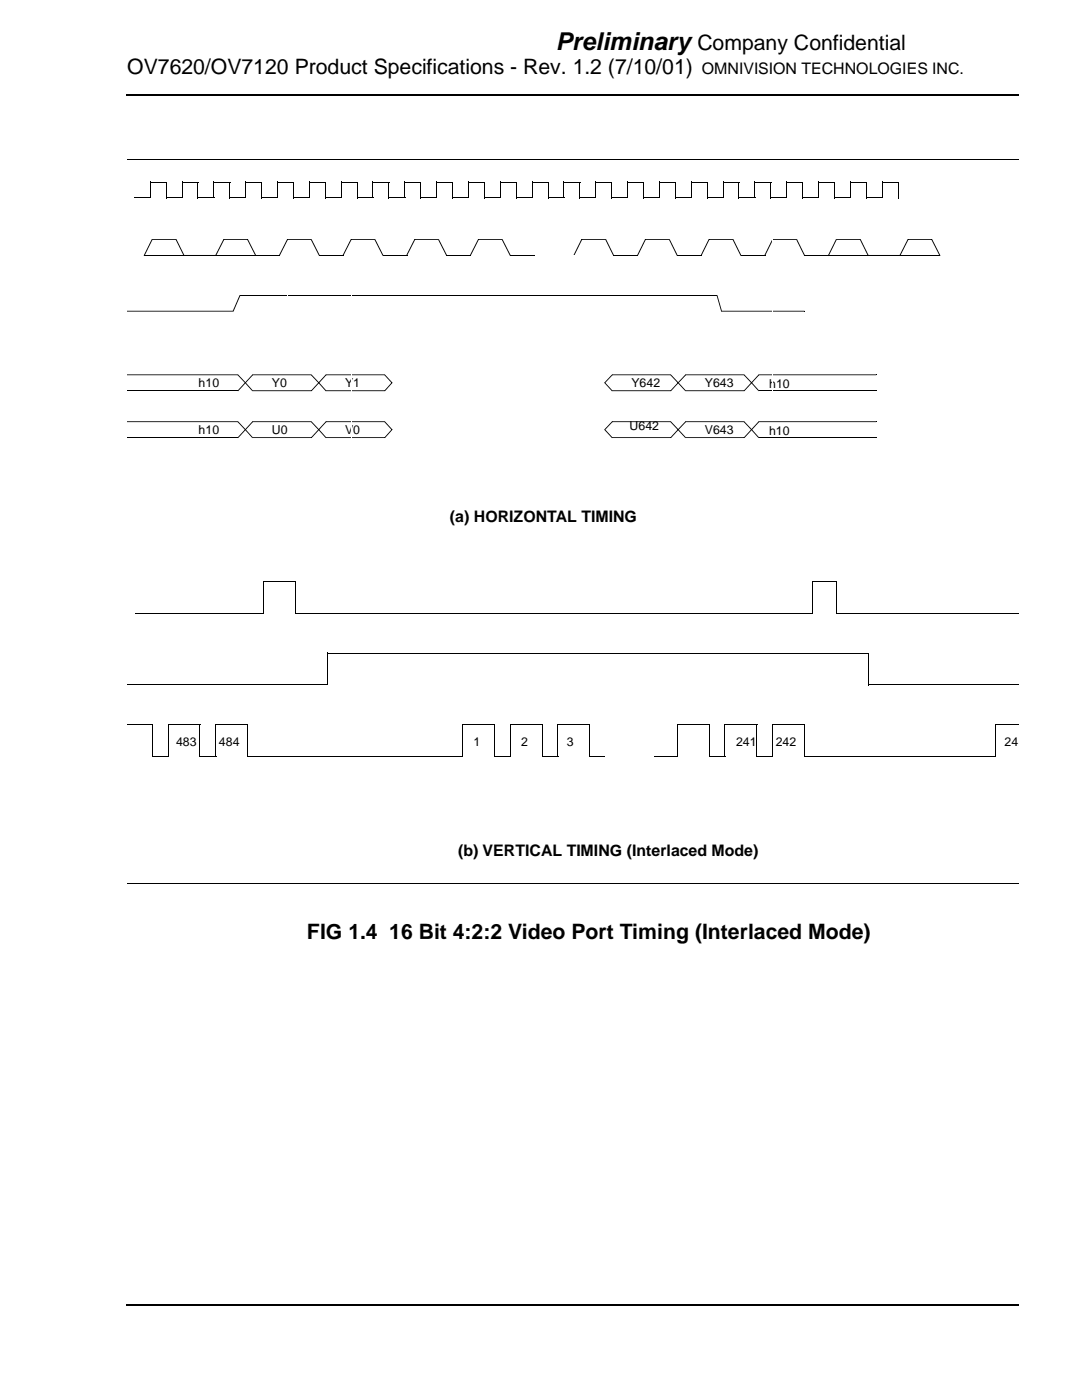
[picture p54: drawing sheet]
<svg xmlns="http://www.w3.org/2000/svg" width="216mm" height="279mm" viewBox="0 0 216 279" stroke-linecap="round" stroke-linejoin="round" font-family="sans-serif">
<defs><g id="words">
<text font-size="4.9" x="110.9" y="9.9">Preliminary</text>
<g font-size="4.2">
<text x="139.1" y="9.9">Company Confidential</text>
<text x="25.4" y="14.8">OV7620/OV7120 Product Specifications - Rev. 1.2 (7/10/01)</text>
<text x="61.3" y="187.3">FIG 1.4 16 Bit 4:2:2 Video Port Timing (Interlaced Mode)</text>
</g>
<g font-size="3.2">
<text x="140" y="14.8">OMNIVISION TECHNOLOGIES INC.</text>
<text x="89.8" y="104.3">(a) HORIZONTAL TIMING</text>
<text x="91.4" y="170.8">(b) VERTICAL TIMING (Interlaced Mode)</text>
</g>
<g font-size="2.5">
<text x="39.6" y="77.3">h10</text>
<text x="54.3" y="77.3">Y0</text>
<text x="68.9" y="77.3">Y1</text>
<text x="126" y="77.3">Y642</text>
<text x="140.6" y="77.3">Y643</text>
<text x="153.5" y="77.4">h10</text>
<text x="39.6" y="86.7">h10</text>
<text x="54.3" y="86.7">U0</text>
<text x="68.9" y="86.7">V0</text>
<text x="125.6" y="85.9">U642</text>
<text x="140.6" y="86.7">V643</text>
<text x="153.5" y="86.8">h10</text>
<text x="35.1" y="148.8">483</text>
<text x="43.7" y="148.8">484</text>
<text x="94.5" y="148.8">1</text>
<text x="104" y="148.8">2</text>
<text x="113.1" y="148.8">3</text>
<text x="146.9" y="148.8">241</text>
<text x="154.8" y="148.8">242</text>
<text x="200.4" y="148.8">24</text>
</g>
</g></defs>
<path d="M25.2 18.9h.2v.3h-.2zM25.2 260.2h.2v.3h-.2z" fill="#000"/>
<path d="M25.4 19h178M25.4 260.3h178" fill="none" stroke="#000" stroke-width=".34"/>
<g fill="none" stroke="#000" stroke-width=".2">
<path d="M26.7 39.5h3.4M30 36.3h3.2M30 36.2v3.3M33.1 39.5h3.3M33.1 36.3v3.3M36.3 36.3h3.3M36.3 36.2v3.3M39.5 39.5h3.3M39.5 36.3v3.3M42.7 36.3h3.2M42.7 36.2v3.3M45.8 36.3v3.3"/>
<path d="M45.8 39.5h3.3M49 36.2v3.3M49 36.3h3.3M52.2 36.3v3.3M52.2 39.5h3.3M55.4 36.2v3.3M55.4 36.3h3.2M58.5 36.3v3.3M58.5 39.5h3.3M61.7 36.2v3.3M61.7 36.3h3.3M64.9 36.3v3.3"/>
<path d="M64.9 39.5h3.3M68.1 36.2v3.3M68.1 36.3h3.2M71.2 36.3v3.3M71.2 39.5h3.3M74.4 36.2v3.3M74.4 36.3h3.3M77.6 36.3v3.3M77.6 39.5h3.3M80.8 36.2v3.3M80.8 36.3h3.2M83.9 36.3v3.3"/>
<path d="M83.9 39.5h3.3M87.1 36.2v3.3M87.1 36.3h3.3M90.3 39.5h3.3M90.3 36.3v3.3M93.5 36.3h3.2M93.5 36.2v3.3M96.6 39.5h3.3M96.6 36.3v3.3M99.8 36.3h3.3M99.8 36.2v3.3M103 39.5h3.3"/>
<path d="M103 36.3v3.3M106.2 36.3h3.2M106.2 36.2v3.3M109.3 39.5h3.3M109.3 36.3v3.3M112.5 36.3h3.3M112.5 36.2v3.3M115.7 39.5h3.3M115.7 36.3v3.3M118.9 36.3h3.2M118.9 36.2v3.3M122 39.5h3.3"/>
<path d="M122 36.3v3.3M125.2 36.3h3.3M125.2 36.2v3.3M128.4 39.5h3.3M128.4 36.3v3.3M131.6 36.3h3.2M131.6 36.2v3.3M134.7 39.5h3.3M134.7 36.3v3.3M137.9 36.3h3.3M137.9 36.2v3.3M141.1 39.5h3.3"/>
<path d="M141.1 36.3v3.3M144.3 36.3h3.2M144.3 36.2v3.3M147.4 39.5h3.3M147.4 36.3v3.3M150.6 36.3h3.3M150.6 36.2v3.3M153.8 39.5h3.3M153.8 36.3v3.3M157 36.3h3.2M157 36.2v3.3M160.1 39.5h3.3"/>
<path d="M160.1 36.3v3.3M163.3 36.3h3.3M163.3 36.2v3.3M166.5 39.5h3.3M166.5 36.3v3.3M169.7 36.3h3.2M169.7 36.2v3.3M172.8 39.5h3.3M172.8 36.3v3.3M176 36.3h3.3M176 36.2v3.3M179.2 36.3v3.3"/>
</g>
<g fill="#fff">
<path d="M139.8 46.1l.2 .1z"/>
<path d="M139.8 78l.2 .1z"/>
<path d="M139.8 46.2h.2v31.8h-.2z"/>
</g>
<path d="M47.9 59h95.2M27.1 144.7h3.3M30.4 151h3.2M30.4 144.7v6.4M33.5 144.7h6.5M33.5 144.6v6.4M39.9 151h3.2M39.9 144.7v6.4M43.1 144.7h3.2M43.1 144.6v6.4" fill="none" stroke="#000" stroke-width=".2"/>
<path d="M25.3 62h21.2l.1 .2h-21.3zM47.8 58.9l.2 .1-1.4 3.1h-.2zM143.1 58.9l1 3.2h-.2l-.9-3.1zM160.5 62l.1 .2zM144 62h16.5v.2h-16.6z" fill="#000"/>
<g fill="#fff">
<path d="M57.3 46.1l.1 .1z"/>
<path d="M57.3 92.2l.1 .1z"/>
<path d="M57.3 46.2h.1v46h-.1z"/>
</g>
<g fill="#000">
<path d="M25.3 74.7h22.2l1.6 1.7-.2 .1-1.5-1.6 .1-.1v.1h-22.2zM50.3 74.8l11.8-.1 1.7 1.7-1.6 1.7h-11.9l.1-.2h11.7v.2v-.2l1.4-1.6 .2 .2-1.6-1.6 .1-.1-.1 .1h-11.7v-.2l.1 .2-1.5 1.6-.1-.2zM48.9 76.3l.1 .2-1.5 1.6-.1-.2zM48.9 76.4l.1-.1 1.5 1.6-.2 .2zM65 74.8l11.8-.1 1.6 1.7-1.6 1.7h-11.8v-.2h11.8v.2l-.1-.2 1.4-1.6 .2 .2-1.6-1.6 .1-.1v.1h-11.8v-.2l.1 .2-1.4 1.6-.2-.2zM63.5 76.4l.2-.1 1.4 1.6-.1 .2zM122.1 74.8l11.8-.1 1.6 1.7-1.6 1.7h-11.8v-.2h11.7v.2v-.2l1.5-1.6 .1 .2-1.6-1.6 .1-.1-.1 .1h-11.7v-.2l.1 .2-1.5 1.6-.1-.2zM120.6 76.3l1.6 1.6-.1 .2zM136.7 74.8l11.8-.1 1.6 1.7-1.6 1.7h-11.8l.1-.2h11.7v.2l-.1-.2 1.5-1.6 .1 .2-1.6-1.6 .1-.1v.1h-11.7v-.2l.1 .2-1.5 1.6-.1-.2zM135.2 76.4l.2-.1 1.5 1.6-.2 .2zM150 76.3l1.5 1.6-.1 .2-1.5-1.6zM174.8 74.7l.1 .2z"/>
<path d="M151.3 74.8l.2 .1-1.6 1.6-.1-.1 1.6-1.7h23.4v.2h-23.4z"/>
</g>
<path d="M25.3 78h22.2M151.4 78h23.5" fill="none" stroke="#000" stroke-width=".2"/>
<g fill="#fff">
<path d="M81 76.3l.1 .2z"/>
<path d="M119.2 76.3l.1 .2z"/>
<path d="M81.1 76.3h38.1v.2h-38.1z"/>
</g>
<path d="M25.3 144.6h1.9v.1h-1.9zM27.2 144.6l.1 .1zM54.1 150.9l.1 .2z" fill="#000"/>
<g fill="none" stroke="#000" stroke-width=".2">
<path d="M46.1 144.7h3.4M49.4 151h42.9M49.4 144.7v6.4M92.2 144.7h6.5M92.3 144.7v6.4M98.6 144.7v6.4M98.6 151h3.3M101.8 144.6v6.4M101.8 144.7h6.4M108.2 144.7v6.4M108.2 151h3.2M111.3 144.6v6.4"/>
<path d="M111.3 144.7h6.5M117.7 144.7v6.4M117.7 151h4.8M130.3 151h4.8M135 144.7h6.6M135.1 144.7v6.4M141.5 144.7v6.4M141.5 151h3.2M144.7 144.6v6.4M144.7 144.7h6.4M151 144.7v6.4M151 151h3.3"/>
<path d="M154.2 144.6v6.4M154.2 144.7h6.4M160.5 144.7v6.4M160.5 151h4.9"/>
</g>
<g fill="#fff">
<path d="M120.8 150.9l.1 .2z"/>
<path d="M130.4 150.9l.1 .2z"/>
<path d="M120.9 150.9h9.5v.2h-9.5z"/>
</g>
<g fill="#000">
<path d="M25.3 84.1h22.2l1.6 1.6-.2 .1-1.5-1.6 .1-.1v.1h-22.2zM50.3 84.1h11.8l1.7 1.6-1.6 1.7h-11.9l.1-.2h11.7v.2v-.1l1.4-1.6 .2 .1-1.6-1.6 .1-.1-.1 .1h-11.7v-.1l.1 .1-1.5 1.6-.1-.1zM48.9 85.7l.1 .1-1.5 1.6-.1-.1zM48.9 85.7h.1l1.5 1.6-.2 .1zM65 84.1h11.8l1.6 1.6-1.6 1.7h-11.8v-.2h11.8v.2l-.1-.1 1.4-1.6 .2 .1-1.6-1.6 .1-.1v.1h-11.8v-.1l.1 .1-1.4 1.6-.2-.1zM63.5 85.7l1.6 1.6-.1 .1zM122.1 84.1h11.8l1.6 1.6-1.6 1.7h-11.8v-.2h11.7v.2v-.1l1.5-1.6 .1 .1-1.6-1.6 .1-.1-.1 .1h-11.7v-.1l.1 .1-1.5 1.6-.1-.1zM120.6 85.7h.1l1.5 1.6-.1 .1zM136.7 84.1h11.8l1.6 1.6-1.6 1.7h-11.8l.1-.2h11.7v.2l-.1-.1 1.5-1.6 .1 .1-1.6-1.6 .1-.1v.1h-11.7v-.1l.1 .1-1.5 1.6-.1-.1zM135.2 85.7h.2l1.5 1.6-.2 .1zM150 85.7l1.5 1.6-.1 .1-1.5-1.6zM174.8 84.1l.1 .1z"/>
<path d="M151.3 84.1l.2 .1-1.6 1.6-.1-.1 1.6-1.6h23.4v.1h-23.4zM165.2 150.9l.1 .2zM201.7 144.6l.1 .1zM201.8 144.6h1.4v.1h-1.4z"/>
</g>
<path d="M25.3 31.9h177.9M25.3 87.3h22.2M151.4 87.3h23.5M165.3 151h33.3M198.5 144.7h3.4M198.6 144.7v6.4M25.3 176.4h177.9" fill="none" stroke="#000" stroke-width=".2"/>
<g fill="#fff">
<path d="M81 85.6l.1 .2z"/>
<path d="M119.2 85.6l.1 .2z"/>
<path d="M81.1 85.6h38.1v.2h-38.1z"/>
<path d="M70 46.1l.1 .1z"/>
<path d="M70 92.2l.1 .1z"/>
<path d="M70 46.2h.1v46h-.1z"/>
</g>
<g fill="#000">
<path d="M55.7 50.9l.1 .2zM57.3 47.8h4.9l-.1 .1h-4.7v-.2v.1l-1.6 3.2-.1-.1zM62 47.8h.2l1.6 3.1-.1 .2zM68.4 50.9l.1 .2zM70 47.8h4.9l-.1 .1h-4.7v-.2v.1l-1.6 3.2-.1-.1zM74.7 47.8h.2l1.6 3.1-.1 .2zM81.1 50.9l.1 .2zM82.7 47.8h4.9l-.1 .1h-4.7v-.2v.1l-1.6 3.2-.1-.1zM87.4 47.8h.2l1.6 3.1-.1 .2zM93.8 50.9l.1 .2zM95.4 47.8h4.9l-.1 .1h-4.7v-.2v.1l-1.6 3.2-.1-.1zM100.1 47.8h.2l1.6 3.1-.1 .2z"/>
<path d="M114.4 50.9l.2 .2zM116 47.7l4.9 .1v.1h-4.8v-.2l.1 .1-1.6 3.2-.2-.1zM120.8 47.8h.1l1.6 3.1-.1 .2zM127.1 50.9l.2 .2zM128.7 47.7l4.9 .1v.1h-4.8v-.2l.1 .1-1.6 3.2-.2-.1zM133.5 47.8h.1l1.6 3.1-.1 .2zM139.8 50.9l.2 .2zM141.4 47.7l4.9 .1v.1h-4.8v-.2l.1 .1-1.6 3.2-.2-.1zM146.2 47.8h.1l1.6 3.1-.1 .2zM152.5 50.9l.2 .2zM154.1 47.7l4.9 .1v.1h-4.8v-.2l.1 .1-1.6 3.2-.2-.1zM158.9 47.8h.1l1.6 3.1-.1 .2z"/>
</g>
<path d="M63.7 51h4.8M76.4 51h4.8M89.1 51h4.8M101.8 51h4.8M122.4 51h4.9M135.1 51h4.9M147.8 51h4.9M160.5 51h4.9" fill="none" stroke="#000" stroke-width=".2"/>
<g fill="#fff">
<path d="M109.6 50.9l.1 .2z"/>
<path d="M114.5 50.9l.1 .2z"/>
<path d="M109.7 50.9h4.8v.2h-4.8z"/>
</g>
<path d="M28.7 50.9l.1 .2zM30.3 47.8h.1l-1.5 3.2-.2-.1zM30.3 47.7h4.8v.2h-4.7zM50.9 51h.2zM35.1 47.7l1.7 3.2-.2 .1 .1-.1h6.4v.2l-.1-.2 1.6-3.2h4.8l1.7 3.2-.2 .1-1.6-3.2 .1-.1v.2h-4.7l-.1-.1h.1l-1.6 3.3h-6.5l-1.5-3.3zM55.8 50.9v.2zM165.2 50.9l.1 .2zM165.2 50.9l.2 .2zM166.8 47.8h.2l-1.6 3.2-.2-.1zM166.8 47.7h4.9v.2h-4.8zM187.5 51h.2zM171.7 47.7l1.6 3.2-.2 .1 .1-.1h6.4v.2l-.1-.2 1.6-3.2h4.9l1.6 3.2-.1 .1-1.7-3.2 .1-.1v.2h-4.7l-.1-.1h.2l-1.7 3.3h-6.5l-1.5-3.3z" fill="#000"/>
<path d="M28.7 51h27.1M165.3 51h22.3" fill="none" stroke="#000" stroke-width=".2"/>
<g fill="#fff">
<path d="M154.1 46.1l.2 .1z"/>
<path d="M154.1 78l.2 .1z"/>
<path d="M154.1 46.2h.2v31.8h-.2z"/>
</g>
<g fill="none" stroke="#000" stroke-width=".2">
<path d="M52.6 116.1h6.4M52.6 116v6.4M58.9 116.1v6.4M162.1 116v6.4M162.1 116.1h4.9M166.9 116.1v6.4M25.3 136.7h40.1M27.1 122.4h25.6M58.9 122.4h103.3M65.3 130.3h108M65.3 130.3v6.4M166.9 122.4h36.3"/>
<path d="M173.2 130.3v6.5M173.2 136.7h30"/>
</g>
<use href="#words"/>
</svg>
